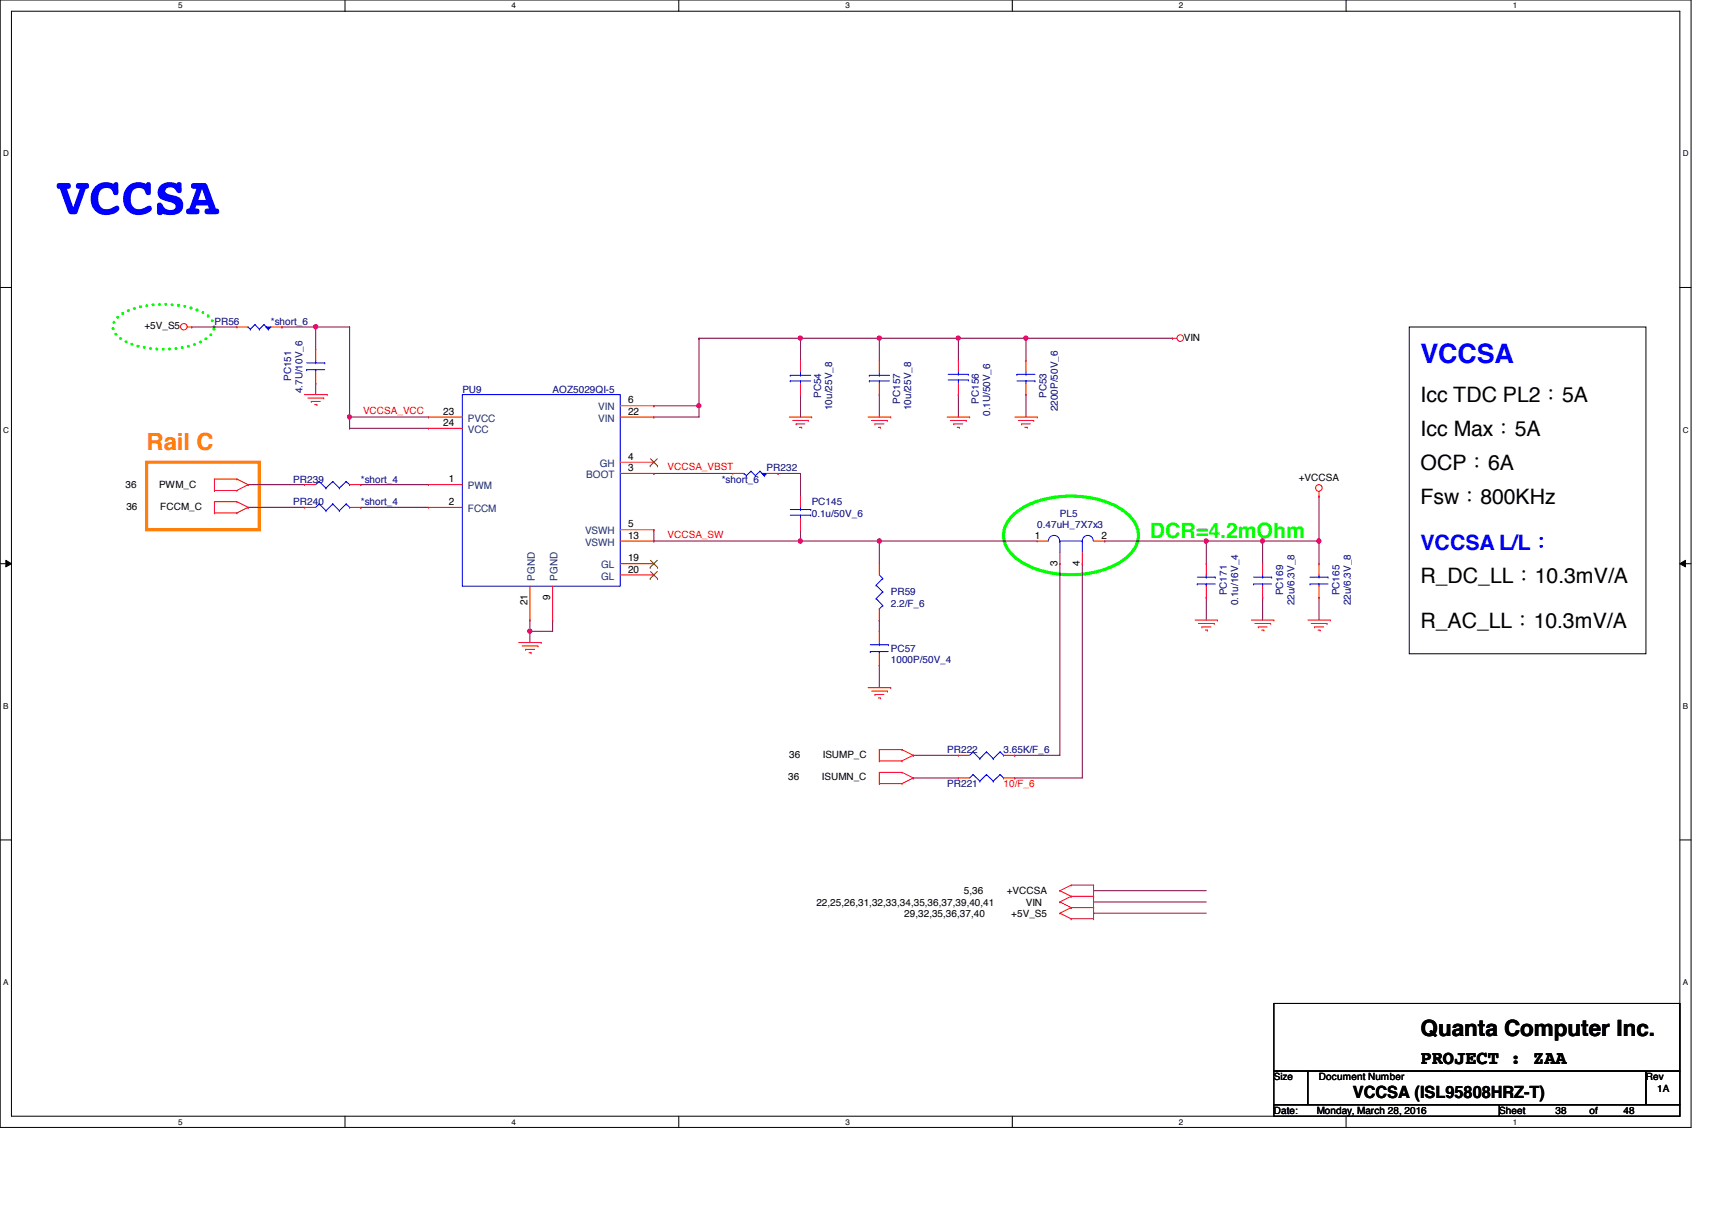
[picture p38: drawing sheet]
<svg xmlns="http://www.w3.org/2000/svg" width="297mm" height="210mm" viewBox="0 0 297 210" stroke-linecap="round" stroke-linejoin="round" font-family="sans-serif">
<defs><g id="words">
<text font-size="9.4" fill="#00f" x="9.8" y="37.2">VCCSA</text>
<text font-size="4.7" fill="#00f" x="246.5" y="63">VCCSA</text>
<text font-size="4.1" fill="#ff8000" x="25.4" y="78.1">Rail C</text>
<text font-size="3.9" x="246.5" y="179.7">Quanta Computer Inc.</text>
<g font-size="3.7">
<text x="246.5" y="69.8">Icc TDC PL2：5A</text>
<text x="246.5" y="75.6">Icc Max：5A</text>
<text x="246.5" y="81.5">OCP：6A</text>
<text x="246.5" y="87.4">Fsw：800KHz</text>
<text x="246.5" y="101.1">R_DC_LL：10.3mV/A</text>
<text x="246.5" y="108.9">R_AC_LL：10.3mV/A</text>
</g>
<text font-size="3.7" fill="#0f0" x="199.5" y="93.4">DCR=4.2mOhm</text>
<text font-size="3.7" fill="#00f" x="246.5" y="95.3">VCCSA L/L：</text>
<text font-size="3.3" x="246.5" y="184.6">PROJECT : ZAA</text>
<text font-size="2.9" x="234.7" y="190.5">VCCSA (ISL95808HRZ-T)</text>
<g font-size="1.8">
<text x="76.9" y="71.9">23</text>
<text x="109" y="71.9">22</text>
<text x="109" y="70">6</text>
<text x="76.9" y="73.9">24</text>
<text x="77.9" y="83.7">1</text>
<text x="109" y="81.7">3</text>
<text x="109" y="79.8">4</text>
<text x="77.9" y="87.6">2</text>
<text x="109" y="91.5">5</text>
<text x="109" y="93.4">13</text>
<text x="179.6" y="93.4">1</text>
<text x="191.1" y="93.4">2</text>
<text x="109" y="97.4">19</text>
<text x="109" y="99.3">20</text>
<text x="183.5" y="98.2" transform="rotate(-90 183.5 98.2)">3</text>
<text x="187.4" y="98.2" transform="rotate(-90 187.4 98.2)">4</text>
<text x="91.5" y="105" transform="rotate(-90 91.5 105)">21</text>
<text x="95.5" y="104" transform="rotate(-90 95.5 104)">9</text>
</g>
<g font-size="1.8" fill="#004080">
<text x="103.8" y="71.2">VIN</text>
<text x="81.2" y="75.1">VCC</text>
<text x="81.2" y="73.2">PVCC</text>
<text x="103.8" y="73.2">VIN</text>
<text x="101.7" y="82.9">BOOT</text>
<text x="104.1" y="81">GH</text>
<text x="81.2" y="84.9">PWM</text>
<text x="81.2" y="88.8">FCCM</text>
<text x="101.5" y="92.7">VSWH</text>
<text x="101.5" y="94.7">VSWH</text>
<text x="92.8" y="100.7" transform="rotate(-90 92.8 100.7)">PGND</text>
<text x="96.7" y="100.7" transform="rotate(-90 96.7 100.7)">PGND</text>
<text x="104.3" y="98.6">GL</text>
<text x="104.3" y="100.5">GL</text>
</g>
<g font-size="1.7">
<text x="25.1" y="57.1">+5V_S5</text>
<text x="205.4" y="59.1">VIN</text>
<text x="225.3" y="83.4">+VCCSA</text>
<text x="21.8" y="84.7">36</text>
<text x="21.9" y="88.4">36</text>
<text x="27.6" y="84.7">PWM_C</text>
<text x="27.8" y="88.4">FCCM_C</text>
<text x="136.9" y="131.4">36</text>
<text x="142.8" y="131.4">ISUMP_C</text>
<text x="136.7" y="135.4">36</text>
<text x="142.6" y="135.4">ISUMN_C</text>
<text x="167.3" y="155.2">5,36</text>
<text x="174.7" y="155.2">+VCCSA</text>
<text x="141.6" y="157.1">22,25,26,31,32,33,34,35,36,37,39,40,41</text>
<text x="156.9" y="159">29,32,35,36,37,40</text>
<text x="175.5" y="159">+5V_S5</text>
<text x="178" y="157.1">VIN</text>
<text x="221" y="187.4">Size</text>
<text x="228.9" y="187.4">Document Number</text>
<text x="285.6" y="187.4">Rev</text>
<text x="287.5" y="189.4">1A</text>
<text x="221" y="193.3">Date:</text>
<text x="228.5" y="193.3">Monday, March 28, 2016</text>
<text x="260.1" y="193.3">Sheet</text>
<text x="269.9" y="193.3">38</text>
<text x="275.8" y="193.3">of</text>
<text x="281.7" y="193.3">48</text>
</g>
<g font-size="1.7" fill="#000080">
<text x="37.2" y="56.3">PR56</text>
<text x="47" y="56.3">*short_6</text>
<text x="50.5" y="66.1" transform="rotate(-90 50.5 66.1)">PC151</text>
<text x="52.5" y="68.2" transform="rotate(-90 52.5 68.2)">4.7U/10V_6</text>
<text x="80.2" y="68.1">PU9</text>
<text x="95.9" y="68.1">AOZ5029QI-5</text>
<text x="142.4" y="69" transform="rotate(-90 142.4 69)">PC54</text>
<text x="144.4" y="71.2" transform="rotate(-90 144.4 71.2)">10u/25V_8</text>
<text x="156.2" y="70" transform="rotate(-90 156.2 70)">PC157</text>
<text x="158.1" y="71.2" transform="rotate(-90 158.1 71.2)">10u/25V_8</text>
<text x="169.8" y="70" transform="rotate(-90 169.8 70)">PC156</text>
<text x="181.6" y="69" transform="rotate(-90 181.6 69)">PC53</text>
<text x="183.5" y="71.4" transform="rotate(-90 183.5 71.4)">2200P/50V_6</text>
<text x="171.8" y="72.2" transform="rotate(-90 171.8 72.2)">0.1U/50V_6</text>
<text x="50.9" y="83.7">PR239</text>
<text x="62.6" y="83.7">*short_4</text>
<text x="125.2" y="83.7">*short_6</text>
<text x="133" y="81.8">PR232</text>
<text x="50.9" y="87.7">PR240</text>
<text x="62.6" y="87.7">*short_4</text>
<text x="140.8" y="87.7">PC145</text>
<text x="140.8" y="89.6">0.1u/50V_6</text>
<text x="183.9" y="89.6">PL5</text>
<text x="180" y="91.6">0.47uH_7X7x3</text>
<text x="154.6" y="103.3">PR59</text>
<text x="154.6" y="105.2">2.2/F_6</text>
<text x="212.8" y="103.3" transform="rotate(-90 212.8 103.3)">PC171</text>
<text x="214.8" y="105" transform="rotate(-90 214.8 105)">0.1u/16V_4</text>
<text x="222.6" y="103.3" transform="rotate(-90 222.6 103.3)">PC169</text>
<text x="224.6" y="105" transform="rotate(-90 224.6 105)">22u/6.3V_8</text>
<text x="232.4" y="103.3" transform="rotate(-90 232.4 103.3)">PC165</text>
<text x="234.4" y="105" transform="rotate(-90 234.4 105)">22u/6.3V_8</text>
<text x="154.6" y="113.1">PC57</text>
<text x="154.6" y="115">1000P/50V_4</text>
<text x="164.3" y="130.7">PR222</text>
<text x="174.1" y="130.7">3.65K/F_6</text>
<text x="164.3" y="136.6">PR221</text>
</g>
<g font-size="1.7" fill="#f00">
<text x="63" y="71.8">VCCSA_VCC</text>
<text x="115.8" y="81.5">VCCSA_VBST</text>
<text x="115.8" y="93.3">VCCSA_SW</text>
<text x="174.1" y="136.6">10/F_6</text>
</g>
<g font-size="1.4">
<text x="30.9" y="1.4">5</text>
<text x="88.8" y="1.4">4</text>
<text x="146.7" y="1.4">3</text>
<text x="204.6" y="1.4">2</text>
<text x="262.5" y="1.4">1</text>
<text x=".5" y="27.1">D</text>
<text x="292" y="27.1">D</text>
<text x=".5" y="75.1">C</text>
<text x="292" y="75.1">C</text>
<text x=".5" y="123">B</text>
<text x="292" y="123">B</text>
<text x=".5" y="170.9">A</text>
<text x="292" y="170.9">A</text>
<text x="30.9" y="195.1">5</text>
<text x="88.8" y="195.1">4</text>
<text x="146.7" y="195.1">3</text>
<text x="204.6" y="195.1">2</text>
<text x="262.5" y="195.1">1</text>
</g>
</g></defs>
<path d="M0 0h293.4v195.6h-293.4zM2 1.9h289.5v191.7h-289.5z" fill="none" stroke="#000" stroke-width=".17"/>
<g fill="#fff">
<path d="M30.9 .2h.8v1.5h-.8z"/>
<path d="M30.9 193.8h.8v1.6h-.8z"/>
</g>
<path d="M59.9 0v1.9M59.9 193.6v2" fill="none" stroke="#000" stroke-width=".17"/>
<g fill="#fff">
<path d="M88.8 .2h.7v1.5h-.7z"/>
<path d="M88.8 193.8h.7v1.6h-.7z"/>
</g>
<path d="M117.8 0v1.9M117.8 193.6v2" fill="none" stroke="#000" stroke-width=".17"/>
<g fill="#fff">
<path d="M146.7 .2h.7v1.5h-.7z"/>
<path d="M146.7 193.8h.7v1.6h-.7z"/>
</g>
<path d="M175.6 0v1.9M175.6 193.6v2" fill="none" stroke="#000" stroke-width=".17"/>
<g fill="#fff">
<path d="M204.6 .2h.7v1.5h-.7z"/>
<path d="M204.6 193.8h.7v1.6h-.7z"/>
</g>
<path d="M233.5 0v1.9M233.5 193.6v2" fill="none" stroke="#000" stroke-width=".17"/>
<g fill="#fff">
<path d="M262.5 .2h.7v1.5h-.7z"/>
<path d="M262.5 193.8h.7v1.6h-.7z"/>
<path d="M.5 25.9h1v1.5h-1z"/>
<path d="M292 25.9h.9v1.5h-.9z"/>
<path d="M.5 73.8h1v1.6h-1z"/>
<path d="M292 73.8h.9v1.6h-.9z"/>
</g>
<path d="M0 49.9h2M291.5 49.9h1.9" fill="none" stroke="#000" stroke-width=".17"/>
<g fill="#fff">
<path d="M.5 121.8h.9v1.5h-.9z"/>
<path d="M292 121.8h.9v1.5h-.9z"/>
</g>
<path d="M0 97.8h2M1 97.2l1 .6-1 .5zM291.5 97.8l.9-.6v1.1zM291.5 97.8h1.9" fill="none" stroke="#000" stroke-width=".17"/>
<path d="M1 97.2l1 .6-1 .5zM291.5 97.8l.9-.6v1.1z" fill="#000"/>
<g fill="#fff">
<path d="M.5 169.7h.9v1.5h-.9z"/>
<path d="M292 169.7h.9v1.5h-.9z"/>
</g>
<path d="M244.5 56.7h41.1v56.7h-41.1zM0 145.7h2M291.5 145.7h1.9" fill="none" stroke="#000" stroke-width=".17"/>
<path d="M175.5 89.7a13.5 13.5 0 0 1 8.8-3.6 16.4 16.4 0 0 1 11.1 2.9 4.6 4.6 0 0 1 0 7.8 16.9 16.9 0 0 1-13.8 2.4 11.1 11.1 0 0 1-6.7-3.9 4.3 4.3 0 0 1 .6-5.6z" fill="none" stroke="#0f0" stroke-width=".55"/>
<path d="M25.4 80.2h19.6v11.7h-19.6z" fill="none" stroke="#ff8000" stroke-width=".55"/>
<path d="M20.4 55a12.3 12.3 0 0 1 8-2.2 12.4 12.4 0 0 1 7.9 2.2 2.05 2.05 0 0 1 0 3.3 12.4 12.4 0 0 1-7.9 2.3 12.3 12.3 0 0 1-8-2.3 2.06 2.06 0 0 1 0-3.3z" fill="none" stroke="#0f0" stroke-width=".55" stroke-dasharray="0 1.1"/>
<g fill="none" stroke="#800040" stroke-width=".17">
<path d="M43 84.1h.1M43 84.1h9.8M62.6 84.1h.1M62.6 84.1h11.7M209.3 93.9h.1M209.3 93.9v3.9M219.1 93.9h.1M219.1 93.9v3.9M219.1 93.9h9.8M228.9 93.9h.1M228.9 93.9v3.9M209.3 103.6h.1"/>
<path d="M209.3 103.6v4M219.1 103.6h.1M219.1 103.6v4M228.9 103.6h.1M228.9 103.6v4M189.7 156.5h.1M189.7 154.5h.1M189.7 158.4h.1M189.7 156.5h19.6M189.7 154.5h19.6M189.7 158.4h19.6"/>
</g>
<circle cx="228.8" cy="93.8" r=".38" fill="#f0f"/>
<circle cx="228.8" cy="93.8" r=".38" fill="none" stroke="#f0f" stroke-width=".17"/>
<circle cx="219" cy="93.8" r=".38" fill="#f0f"/>
<circle cx="219" cy="93.8" r=".38" fill="none" stroke="#f0f" stroke-width=".17"/>
<path d="M191.7 93.9h.1M191.7 93.9h27.4M209.3 93.9h.1" fill="none" stroke="#800040" stroke-width=".17"/>
<circle cx="209.3" cy="93.8" r=".38" fill="#f0f"/>
<circle cx="209.3" cy="93.8" r=".38" fill="none" stroke="#f0f" stroke-width=".17"/>
<path d="M121.3 58.7h.1M121.3 58.7h31.3M138.9 58.7h.1M166.3 58.7h.1M166.3 58.7h11.7M183.9 97.8h.1M183.9 97.8v33.2M187.8 97.8h.1M187.8 97.8v37.2" fill="none" stroke="#800040" stroke-width=".17"/>
<circle cx="152.6" cy="58.6" r=".37" fill="#f0f"/>
<circle cx="152.6" cy="58.6" r=".37" fill="none" stroke="#f0f" stroke-width=".17"/>
<circle cx="138.9" cy="58.6" r=".37" fill="#f0f"/>
<circle cx="138.9" cy="58.6" r=".37" fill="none" stroke="#f0f" stroke-width=".17"/>
<g fill="none" stroke="#800040" stroke-width=".17">
<path d="M138.9 58.7h.1M138.9 58.7v3.9M152.6 58.7h.1M152.6 58.7v3.9M152.6 58.7h13.7M166.3 58.7h.1M166.3 58.7v3.9M138.9 68.5h.1M138.9 68.5v3.8M152.6 68.5h.1M152.6 68.5v3.8M166.3 68.5h.1"/>
<path d="M166.3 68.5v3.8M152.6 93.9h.1M152.6 93.9v3.9M152.6 93.9h27.4"/>
</g>
<circle cx="166.3" cy="58.6" r=".37" fill="#f0f"/>
<circle cx="166.3" cy="58.6" r=".37" fill="none" stroke="#f0f" stroke-width=".17"/>
<path d="M178 58.7h.1M178 58.7v3.9M178 58.7h25.5M203.5 58.7h.1M178 68.5h.1M178 68.5v3.8M152.6 115.4h.1M152.6 115.4v3.9" fill="none" stroke="#800040" stroke-width=".17"/>
<circle cx="178" cy="58.6" r=".37" fill="#f0f"/>
<circle cx="178" cy="58.6" r=".37" fill="none" stroke="#f0f" stroke-width=".17"/>
<g fill="none" stroke="#800040" stroke-width=".17">
<path d="M48.9 56.7h.1M48.9 56.7h11.8M54.8 56.7h.1M54.8 56.7v3.9M60.7 74.3h.1M60.7 72.3h.1M60.7 74.3h13.6M60.7 72.3v2M135 82.1h.1M135 82.1h3.9M138.9 82.1h.1M138.9 82.1v4"/>
<path d="M228.9 86.1h.1M228.9 86.1v7.8M152.6 107.6h.1M152.6 107.6v1.9M158.5 131h.1M158.5 135h.1M158.5 131h7.8M158.5 135h7.8M176.1 131h.1M176.1 135h.1M176.1 131h7.8M176.1 135h11.7"/>
</g>
<circle cx="54.8" cy="56.7" r=".38" fill="#f0f"/>
<circle cx="54.8" cy="56.7" r=".38" fill="none" stroke="#f0f" stroke-width=".17"/>
<path d="M33.3 56.7h.1M33.3 56.7h7.8M54.8 66.5h.1M54.8 66.5v2M113.4 93.9h.1M113.4 82.1h.1M113.4 93.9h39.2M113.4 82.1h13.8M138.9 91.9h.1M138.9 93.9h.1M138.9 91.9v2" fill="none" stroke="#800040" stroke-width=".17"/>
<circle cx="152.6" cy="93.8" r=".38" fill="#f0f"/>
<circle cx="152.6" cy="93.8" r=".38" fill="none" stroke="#f0f" stroke-width=".17"/>
<circle cx="138.9" cy="93.8" r=".38" fill="#f0f"/>
<circle cx="138.9" cy="93.8" r=".38" fill="none" stroke="#f0f" stroke-width=".17"/>
<path d="M121.3 70.4h.1M121.3 70.4v1.9" fill="none" stroke="#800040" stroke-width=".17"/>
<circle cx="121.3" cy="70.4" r=".37" fill="#f0f"/>
<circle cx="121.3" cy="70.4" r=".37" fill="none" stroke="#f0f" stroke-width=".17"/>
<path d="M91.9 109.5h.1M91.9 107.6h.1M91.9 107.6v3.9M91.9 109.5h4" fill="none" stroke="#800040" stroke-width=".17"/>
<circle cx="91.9" cy="109.5" r=".37" fill="#f0f"/>
<circle cx="91.9" cy="109.5" r=".37" fill="none" stroke="#f0f" stroke-width=".17"/>
<path d="M121.3 58.7h.1M121.3 58.7v11.7h-7.9M60.7 72.3h.1M60.7 72.3h13.6M113.4 72.3h.1M113.4 70.4h.1M113.4 72.3h7.9M113.4 91.9h.1M113.4 91.9v2M95.9 107.6h.1M95.9 107.6v1.9" fill="none" stroke="#800040" stroke-width=".17"/>
<circle cx="60.6" cy="72.3" r=".37" fill="#f0f"/>
<circle cx="60.6" cy="72.3" r=".37" fill="none" stroke="#f0f" stroke-width=".17"/>
<path d="M60.7 56.7h.1M60.7 56.7v15.6M43 88h.1M43 88h9.8M62.6 88h.1M62.6 88h11.7" fill="none" stroke="#800040" stroke-width=".17"/>
<g fill="none" stroke="#f00" stroke-width=".17">
<path d="M32.5 56.7h.8M33.3 56.7h.1M203.5 58.7h.1M203.5 58.7h.7M52.8 68.5h4M53.4 69h2.8M54 69.6h.1M54 69.6h1.6M54.6 70.2h.4M55 70.2h.1M56.2 69h.1M56.8 68.5h.1"/>
<path d="M136.9 72.3h3.9M137.5 72.9h2.7M138.1 73.5h.1M138.1 73.5h1.6M138.7 74.1h.4M139.1 74.1h.1M140.2 72.9h.1M140.8 72.3h.1M150.6 72.3h4M151.2 72.9h2.8M151.8 73.5h.1M151.8 73.5h1.6"/>
<path d="M152.4 74.1h.4M152.8 74.1h.1M154 72.9h.1M154.6 72.3h.1M164.3 72.3h3.9M164.9 72.9h2.7M165.5 73.5h.1M165.5 73.5h1.5M166.1 74.1h.4M166.5 74.1h.1M167.6 72.9h.1M168.2 72.3h.1"/>
<path d="M176.1 72.3h3.9M176.7 72.9h2.7M177.2 73.5h.1M177.2 73.5h1.6M177.8 74.1h.4M178.2 74.1h.1M179.4 72.9h.1M180 72.3h.1M37.2 85.1h.1M37.2 83.1h.1M37.2 89h.1M37.2 87h.1"/>
<path d="M37.2 83.1h3.9M37.2 85.1h3.9M37.2 83.1v2M37.2 87v2M37.2 87h3.9M37.2 89h3.9M41.1 83.1h.1M41.1 85.1h.1M41.1 87h.1M41.1 89h.1M41.1 83.1l1.9 1M41.1 87l1.9 1"/>
<path d="M43 84.1h.1M43 88h.1M43 84.1l-1.9 1M43 88l-1.9 1M52.8 84.1h.1M52.8 84.1h2M60.7 84.1h1.9M62.6 84.1h.1M138.9 86.1h.1M138.9 91.9h.1M138.9 86.1v1.9M138.9 90v1.9"/>
<path d="M180 93.9h.1M180 93.9h1.9M183.9 97.8h.1M183.9 95.8v2M187.8 97.8h.1M187.8 95.8v2M189.7 93.9h2M191.7 93.9h.1M228.9 86.1h.1M228.9 85.3v.8M90 111.5h3.9M90.6 112.1h2.7"/>
<path d="M91.2 112.6h.1M91.2 112.6h1.5M91.8 113.2h.4M92.2 113.2h.1M93.3 112.1h.1M93.9 111.5h.1M150.6 119.3h4M151.2 119.9h2.8M152.6 109.5h.1M152.6 115.4h.1M152.6 109.5v2M152.6 113.4v2"/>
<path d="M154 119.9h.1M154.6 119.3h.1M207.3 107.6h3.9M207.9 108.2h2.8M208.5 108.8h.1M208.5 108.8h1.6M209.1 109.3h.4M209.5 109.3h.1M210.7 108.2h.1M211.2 107.6h.1M217.1 107.6h3.9M217.7 108.2h2.8"/>
<path d="M218.3 108.8h.1M218.3 108.8h1.6M218.9 109.3h.4M219.3 109.3h.1M220.5 108.2h.1M221 107.6h.1M226.9 107.6h3.9M227.5 108.2h2.7M228.1 108.8h.1M228.1 108.8h1.6M228.7 109.3h.4M229.1 109.3h.1"/>
<path d="M230.2 108.2h.1M230.8 107.6h.1M151.8 120.5h.1M151.8 120.5h1.6M152.4 121.1h.4M152.6 135.9h.1M152.6 134h.1M152.6 132h.1M152.6 130h.1M152.6 134h3.9M152.6 135.9h3.9M152.6 130v2"/>
<path d="M152.6 134v1.9M152.6 130h3.9M152.6 132h3.9M152.8 121.1h.1M156.5 134h.1M156.5 135.9h.1M156.5 130h.1M156.5 132h.1M156.5 134l2 1M156.5 130l2 1M158.5 135h.1M158.5 131h.1"/>
<path d="M158.5 135l-2 .9M158.5 131l-2 1M183.9 156.5h.1M183.9 154.5h.1M183.9 158.4h.1M183.9 156.5l1.9 .9M183.9 154.5l1.9 1M183.9 158.4l1.9 1M185.8 155.5h.1M185.8 157.4h.1M185.8 153.5h.1M185.8 159.4h.1"/>
<path d="M185.8 155.5l-1.9 1M185.8 155.5h3.9M185.8 157.4h3.9M185.8 153.5l-1.9 1M185.8 153.5h3.9M185.8 157.4l-1.9 1M185.8 159.4h3.9M189.7 155.5h.1M189.7 157.4h.1M189.7 153.5h.1M189.7 159.4h.1M189.7 153.5v5.9"/>
<circle cx="31.9" cy="56.7" r=".56"/>
<circle cx="204.8" cy="58.6" r=".57"/>
<circle cx="228.8" cy="84.6" r=".57"/>
</g>
<path d="M221 174.1h70.5v11.7h-70.5zM221 185.8h5.9v5.8h-5.9zM221 191.6h39.1v2h-39.1zM226.9 185.8h58.7v5.8h-58.7zM260.1 191.6h31.4v2h-31.4zM285.6 185.8h5.9v5.8h-5.9z" fill="none" stroke="#000" stroke-width=".17"/>
<g fill="none" stroke="#00f" stroke-width=".17">
<path d="M55.4 83.5h.1M55.4 83.5l-.6 .6M55.4 83.5l1.2 1.2M56.6 84.7h.1M57.7 83.5h.1M57.7 83.5l-1.1 1.2M57.7 83.5l1.2 1.2M58.9 84.7h.1M60.1 83.5h.1M60.1 83.5l-1.2 1.2M60.1 83.5l.6 .6M60.7 84.1h.1"/>
<path d="M129.1 82.1h.1M129.1 82.1l.4 .4M129.5 82.5h.1M130.3 81.7h.1M130.3 81.7l.8 .8M130.3 81.7l-.8 .8M131.1 82.5h.1M131.9 81.7h.1M131.9 81.7l.7 .8M131.9 81.7l-.8 .8M132.6 82.5h.1M133 82.1l-.4 .4"/>
<path d="M137.1 89.4h3.6M137.1 88.4h3.6M138.9 88.4h.1M138.9 89.4h.1M138.9 88v.4M138.9 89.4v.6M140.7 89.4h.1M140.7 88.4h.1M181.9 93.9a.97 .97 0 0 1 1-1 .97 .97 0 0 1 1 1M183.9 93.9h.1M183.9 93.9v1.9M183.9 93.9h3.9"/>
<path d="M187.8 93.9a.95 .95 0 0 1 .9-1 .95 .95 0 0 1 1 1M187.8 93.9h.1M187.8 93.9v1.9M151 113h.1M151 113h3.1M151 111.8h3.1M152.6 111.8h.1M152.6 113h.1M152.6 111.5v.3M152.6 113v.4M154.1 111.8h.1"/>
</g>
<path d="M132.2 82.1h.8l-.4 .4z" fill-rule="evenodd" fill="#00f"/>
<g fill="none" stroke="#00f" stroke-width=".17">
<path d="M43 56.7h.1M43 56.7l.4 .4M43.4 57.1h.1M44.2 56.3h.1M44.2 56.3l.8 .8M44.2 56.3l-.8 .8M45 57.1h.1M45.8 56.3h.1M45.8 56.3l.8 .8M45.8 56.3l-.8 .8M46.6 57.1h.1M47 56.7l-.4 .4"/>
<path d="M53.2 64.1h.1M53.2 62.9h3.1M53.2 64.1h3.1M54.8 64.1h.1M54.8 62.9h.1M54.8 62.6v.3M54.8 64.1v.4M56.3 62.9h.1M137.1 65.1h.1M137.1 66.1h.1M137.1 65.1h3.6M137.1 66.1h3.6"/>
<path d="M138.9 66.1h.1M138.9 65.1h.1M138.9 64.5v.6M138.9 66.1v.4M176.4 64.9h.1M176.4 66.1h3.2M176.4 64.9h3.2M178 64.9h.1M178 66.1h.1M178 64.5v.4M178 66.1v.4M179.6 66.1h.1"/>
<path d="M132.2 82.1h.8l-.4 .4zM209.3 99.7v.4M219.1 99.7v.4M207.7 101.3h.1M207.7 101.3h3.2M207.7 100.1h3.2M209.3 100.1h.1M209.3 101.3h.1M209.3 101.3v.4M210.9 100.1h.1M217.5 101.3h.1M217.5 101.3h3.1"/>
<path d="M217.5 100.1h3.1M219.1 100.1h.1M219.1 101.3h.1M219.1 101.3v.4M220.6 100.1h.1M168.8 134.4h.1M168.8 130.4h.1M168.8 134.4l-.6 .6M168.8 134.4l1.2 1.1M168.8 130.4l-.6 .6M168.8 130.4l1.2 1.2M170 135.5h.1"/>
<path d="M170 131.6h.1M171.2 134.4h.1M171.2 130.4h.1M171.2 134.4l-1.2 1.1M171.2 134.4l1.1 1.1M171.2 130.4l-1.2 1.2M171.2 130.4l1.1 1.2M172.3 135.5h.1M172.3 131.6h.1M173.5 134.4h.1M173.5 130.4h.1M173.5 134.4l-1.2 1.1"/>
<path d="M173.5 134.4l.6 .6M173.5 130.4l-1.2 1.2M173.5 130.4l.6 .6M174.1 135h.1M174.1 131h.1"/>
</g>
<g fill="none" stroke="#f00" stroke-width=".17">
<path d="M54.8 66.5h.1M54.8 60.6h.1M54.8 60.6v2M54.8 64.5v2M138.9 68.5h.1M138.9 62.6h.1M138.9 62.6v1.9M138.9 66.5v2M178 62.6h.1M178 68.5h.1M178 62.6v1.9M178 66.5v2"/>
<path d="M127.2 82.1h.1M127.2 82.1h1.9M133 82.1h2M135 82.1h.1M209.3 97.8h.1M209.3 97.8v1.9M219.1 97.8h.1M219.1 97.8v1.9M209.3 103.6h.1M209.3 101.7v1.9M219.1 103.6h.1M219.1 101.7v1.9"/>
<path d="M166.3 135h.1M166.3 131h.1M166.3 135h1.9M166.3 131h1.9M174.1 135h2M174.1 131h2M176.1 135h.1M176.1 131h.1"/>
</g>
<path d="M46.2 56.7h.8l-.4 .4z" fill-rule="evenodd" fill="#00f"/>
<g fill="none" stroke="#00f" stroke-width=".17">
<path d="M46.2 56.7h.8l-.4 .4zM80.2 68.5h27.4v33.2h-27.4zM150.8 65.1h.1M150.8 66.1h.1M150.8 65.1h3.5M150.8 66.1h3.5M152.6 66.1h.1M152.6 65.1h.1M152.6 64.5v.6M152.6 66.1v.4M164.5 65.9h3.5M164.5 64.9h3.5"/>
<path d="M166.3 64.9h.1M166.3 65.9h.1M166.3 64.5v.4M166.3 65.9v.6M168 65.9h.1M168 64.9h.1M55.4 87.4h.1M55.4 87.4l-.6 .6M55.4 87.4l1.2 1.2M56.6 88.6h.1M57.7 87.4h.1M57.7 87.4l-1.1 1.2"/>
<path d="M57.7 87.4l1.2 1.2M58.9 88.6h.1M60.1 87.4h.1M60.1 87.4l-1.2 1.2M60.1 87.4l.6 .6M60.7 88h.1M152.6 99.7l.6 .6M228.9 99.7v.4M152 101.5h.1M152 103.8h.1M152 101.5l1.2 1.2M152 103.8l1.2 1.2"/>
<path d="M152.6 105.6h.1M153.2 100.3h.1M153.2 102.7h.1M153.2 105h.1M153.2 100.3l-1.2 1.2M153.2 102.7l-1.2 1.1M153.2 105l-.6 .6M227.3 101.3h.1M227.3 101.3h3.1M227.3 100.1h3.1M228.9 100.1h.1M228.9 101.3h.1"/>
<path d="M228.9 101.3v.4M230.4 100.1h.1"/>
</g>
<g fill="none" stroke="#f00" stroke-width=".17">
<path d="M41.1 56.7h.1M41.1 56.7h1.9M47 56.7h1.9M48.9 56.7h.1M74.3 74.3h.1M74.3 72.3h.1M74.3 74.3h5.9M74.3 72.3h5.9M107.6 72.3h5.8M107.6 70.4h5.8M113.4 72.3h.1M113.4 70.4h.1"/>
<path d="M152.6 68.5h.1M152.6 62.6h.1M152.6 62.6v1.9M152.6 66.5v2M166.3 62.6h.1M166.3 68.5h.1M166.3 62.6v1.9M166.3 66.5v2M52.8 88h.1M52.8 88h2M60.7 88h1.9M62.6 88h.1"/>
<path d="M74.3 84.1h.1M74.3 88h.1M74.3 88h5.9M74.3 84.1h5.9M107.6 91.9h5.8M107.6 82.1h5.8M107.6 93.9h5.8M107.6 97.8h5.8M107.6 80.2h5.8M107.6 99.7h5.8M113.4 91.9h.1M113.4 82.1h.1"/>
<path d="M113.4 93.9h.1M113.4 97.8h.1M113.4 80.2h.1M113.4 99.7h.1M152.6 97.8h.1M152.6 97.8v1.9M228.9 97.8h.1M228.9 97.8v1.9M91.9 107.6h.1M91.9 101.7v5.9M95.9 107.6h.1M95.9 101.7v5.9"/>
<path d="M152.6 107.6h.1M152.6 105.6v2M228.9 103.6h.1M228.9 101.7v1.9"/>
</g>
<path d="M112.9 79.6l1.2 1.2M114 79.6l-1.2 1.2M112.8 98.4h.1M112.8 80.8h.1M112.9 97.2l1.2 1.2M112.9 99.1l1.2 1.3M114 97.2l-1.2 1.2M114 99.1l-1.2 1.3M114.1 98.4h.1M114.1 80.8h.1M112.8 100.4h.1M114.1 100.4h.1" fill="none" stroke="#804000" stroke-width=".17"/>
<circle cx="228.8" cy="93.8" r=".38" fill="#f0f"/>
<circle cx="228.8" cy="93.8" r=".38" fill="none" stroke="#f0f" stroke-width=".17"/>
<circle cx="219" cy="93.8" r=".38" fill="#f0f"/>
<circle cx="219" cy="93.8" r=".38" fill="none" stroke="#f0f" stroke-width=".17"/>
<circle cx="209.3" cy="93.8" r=".38" fill="#f0f"/>
<circle cx="209.3" cy="93.8" r=".38" fill="none" stroke="#f0f" stroke-width=".17"/>
<circle cx="152.6" cy="58.6" r=".37" fill="#f0f"/>
<circle cx="152.6" cy="58.6" r=".37" fill="none" stroke="#f0f" stroke-width=".17"/>
<circle cx="138.9" cy="58.6" r=".37" fill="#f0f"/>
<circle cx="138.9" cy="58.6" r=".37" fill="none" stroke="#f0f" stroke-width=".17"/>
<circle cx="166.3" cy="58.6" r=".37" fill="#f0f"/>
<circle cx="166.3" cy="58.6" r=".37" fill="none" stroke="#f0f" stroke-width=".17"/>
<circle cx="178" cy="58.6" r=".37" fill="#f0f"/>
<circle cx="178" cy="58.6" r=".37" fill="none" stroke="#f0f" stroke-width=".17"/>
<circle cx="54.8" cy="56.7" r=".38" fill="#f0f"/>
<circle cx="54.8" cy="56.7" r=".38" fill="none" stroke="#f0f" stroke-width=".17"/>
<circle cx="152.6" cy="93.8" r=".38" fill="#f0f"/>
<circle cx="152.6" cy="93.8" r=".38" fill="none" stroke="#f0f" stroke-width=".17"/>
<circle cx="138.9" cy="93.8" r=".38" fill="#f0f"/>
<circle cx="138.9" cy="93.8" r=".38" fill="none" stroke="#f0f" stroke-width=".17"/>
<circle cx="121.3" cy="70.4" r=".37" fill="#f0f"/>
<circle cx="121.3" cy="70.4" r=".37" fill="none" stroke="#f0f" stroke-width=".17"/>
<circle cx="91.9" cy="109.5" r=".37" fill="#f0f"/>
<circle cx="91.9" cy="109.5" r=".37" fill="none" stroke="#f0f" stroke-width=".17"/>
<circle cx="60.6" cy="72.3" r=".37" fill="#f0f"/>
<circle cx="60.6" cy="72.3" r=".37" fill="none" stroke="#f0f" stroke-width=".17"/>
<use href="#words"/>
</svg>
